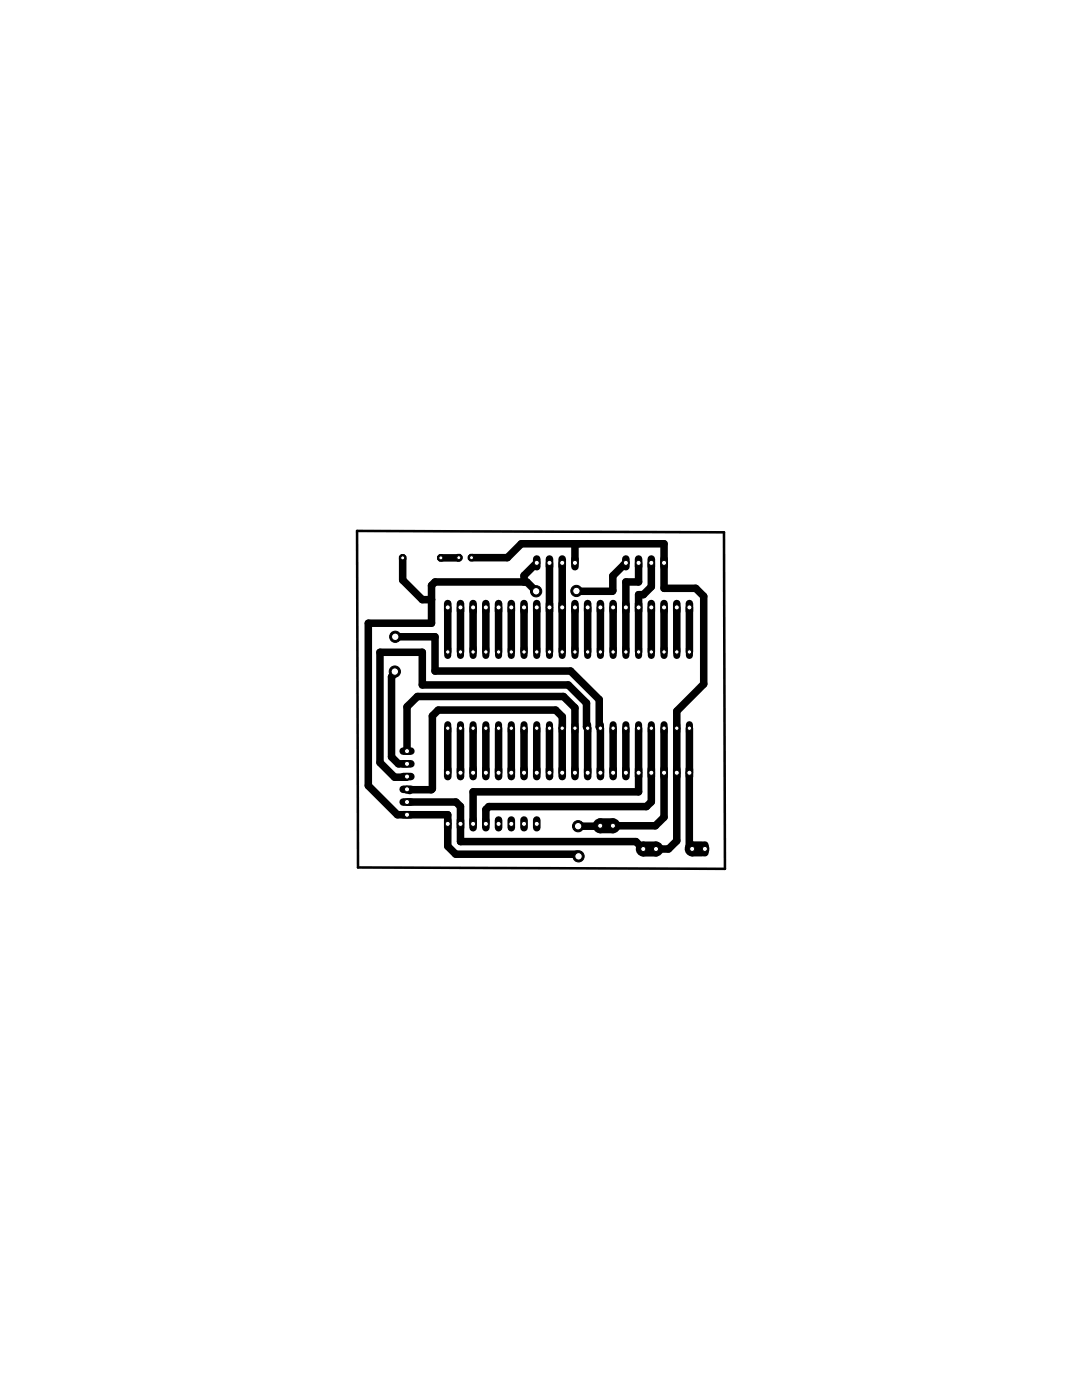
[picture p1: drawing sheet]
<svg xmlns="http://www.w3.org/2000/svg" width="216mm" height="279mm" viewBox="0 0 216 279" stroke-linecap="round" stroke-linejoin="round" font-family="sans-serif">
<g fill="none" stroke="#000" stroke-width="1.5">
<path d="M80.3 111.3v4.5l4 3.9h1.8M91.5 111.3h-3.5M94.1 111.3h7.1l2.8-2.8h28.5v8.9h6.3l1.6 1.6v17.5l-5.4 5.4v25.9l-1.6 1.6h-5l-1.5-1.4h-35v-7l-.9-.9h-9.8M107 118l-1.9-1.9h-18.3l-.7 .7v7.6h-12.6v32.4l5.8 5.8h10v6.3l1.6 1.6h24.1l.4 .4M107.1 112.3l-2.5 2.6v1.2M109.6 112.3v17.8M112.2 112.3v17.8M114.7 108.5v3.8M124.9 112.3l-2.6 2.6v3l-.1 .1-7.2-.1M127.4 112.3v3.8h-2.5v14M130 112.3v4.8l-1.6 1.6h-1v11.4M78.8 134v.4l-.7 .7v16l1.4 1.3h1.7"/>
<path d="M78.9 127.1h7.9v6.8h27.1l5.7 5.7v5.5l.2 .2v8.9M89.3 121.2v8.9M91.9 121.2v8.9M94.4 121.2v8.9M96.9 121.2v8.9M99.5 121.2v8.9M102 121.2v8.9M104.6 121.2v8.9M107.1 121.2v8.9M114.7 121.2v8.9M117.3 121.2v8.9M119.8 121.2v8.9"/>
<path d="M122.3 121.2v8.9M130 121.2v8.9M132.5 121.2v8.9M135 121.2v8.9M137.6 121.2v8.9M81.2 149.9v-8.8l2.1-2.1h29.1l2.3 2.3v12.9M81.6 157.6l.1 .2M89.3 145.3v8.9M91.9 145.3v8.9M94.4 145.3v8.9M96.9 145.3v8.9M99.5 145.3v8.9"/>
<path d="M102 145.3v8.9M104.6 145.3v8.9M107.1 145.3v8.9M109.6 145.3v8.9M112.2 154.2v-11.2l-1.3-1.3h-23.5l-1.1 1.2v14.5l-.2 .2h-5l.1-.1M112.2 145.3h.1M117.3 154.2v-8.9l-.3-.2v-4.8l-3.6-3.6h-29.1v-6.5h-8.5v22l2.9 2.9h2.4l.1-.1M122.3 145.3v8.9M124.9 145.3v8.9M127.4 145.3v12.7h-33v6.4M130 145.3v14.7l-1 1h-31.5l-.6 .6v2.8M132.5 145.3v17.8l-1.7 1.7h-8.5"/>
<path d="M137.6 145.3l-.1 23.5 .6 .6M119.8 164.8l-4.4 .1M138.1 168.7v1.5"/>
</g>
<path d="M119.8 164.8h2.5M128.4 169.4h2.5M138.1 169.4h2" fill="none" stroke="#000" stroke-width="3"/>
<circle cx="138.1" cy="169.4" r=".51" fill="#fff" stroke="#000" stroke-width=".2"/>
<path d="M140.7 168.7v1.5" fill="none" stroke="#000" stroke-width="1.5"/>
<circle cx="140.7" cy="169.4" r=".51" fill="#fff" stroke="#000" stroke-width=".2"/>
<path d="M122.3 164v1.6" fill="none" stroke="#000" stroke-width="1.5"/>
<circle cx="122.3" cy="164.8" r=".51" fill="#fff" stroke="#000" stroke-width=".2"/>
<path d="M119.8 164v1.6" fill="none" stroke="#000" stroke-width="1.5"/>
<circle cx="119.8" cy="164.8" r=".51" fill="#fff" stroke="#000" stroke-width=".2"/>
<path d="M80.5 162.6h1.5" fill="none" stroke="#000" stroke-width="1.5"/>
<circle cx="81.2" cy="162.6" r=".51" fill="#fff" stroke="#000" stroke-width=".2"/>
<path d="M80.5 160.1h1.5" fill="none" stroke="#000" stroke-width="1.5"/>
<circle cx="81.2" cy="160.1" r=".51" fill="#fff" stroke="#000" stroke-width=".2"/>
<path d="M80.5 157.5h1.5" fill="none" stroke="#000" stroke-width="1.5"/>
<circle cx="81.2" cy="157.5" r=".51" fill="#fff" stroke="#000" stroke-width=".2"/>
<path d="M80.5 155h1.5" fill="none" stroke="#000" stroke-width="1.5"/>
<circle cx="81.2" cy="155" r=".51" fill="#fff" stroke="#000" stroke-width=".2"/>
<path d="M80.5 152.4h1.5" fill="none" stroke="#000" stroke-width="1.5"/>
<circle cx="81.2" cy="152.4" r=".51" fill="#fff" stroke="#000" stroke-width=".2"/>
<path d="M80.5 149.9h1.5" fill="none" stroke="#000" stroke-width="1.5"/>
<circle cx="81.2" cy="149.9" r=".51" fill="#fff" stroke="#000" stroke-width=".2"/>
<path d="M130.9 168.7v1.5" fill="none" stroke="#000" stroke-width="1.5"/>
<circle cx="130.9" cy="169.4" r=".51" fill="#fff" stroke="#000" stroke-width=".2"/>
<path d="M128.4 168.7v1.5" fill="none" stroke="#000" stroke-width="1.5"/>
<circle cx="128.4" cy="169.4" r=".51" fill="#fff" stroke="#000" stroke-width=".2"/>
<path d="M89.3 120.5v1.5" fill="none" stroke="#000" stroke-width="1.5"/>
<circle cx="89.3" cy="121.2" r=".51" fill="#fff" stroke="#000" stroke-width=".2"/>
<path d="M91.9 120.5v1.5" fill="none" stroke="#000" stroke-width="1.5"/>
<circle cx="91.9" cy="121.2" r=".51" fill="#fff" stroke="#000" stroke-width=".2"/>
<path d="M94.4 120.5v1.5" fill="none" stroke="#000" stroke-width="1.5"/>
<circle cx="94.4" cy="121.2" r=".51" fill="#fff" stroke="#000" stroke-width=".2"/>
<path d="M96.9 120.5v1.5" fill="none" stroke="#000" stroke-width="1.5"/>
<circle cx="96.9" cy="121.2" r=".51" fill="#fff" stroke="#000" stroke-width=".2"/>
<path d="M99.5 120.5v1.5" fill="none" stroke="#000" stroke-width="1.5"/>
<circle cx="99.5" cy="121.2" r=".51" fill="#fff" stroke="#000" stroke-width=".2"/>
<path d="M102 120.5v1.5" fill="none" stroke="#000" stroke-width="1.5"/>
<circle cx="102" cy="121.2" r=".51" fill="#fff" stroke="#000" stroke-width=".2"/>
<path d="M104.6 120.5v1.5" fill="none" stroke="#000" stroke-width="1.5"/>
<circle cx="104.6" cy="121.2" r=".51" fill="#fff" stroke="#000" stroke-width=".2"/>
<path d="M107.1 120.5v1.5" fill="none" stroke="#000" stroke-width="1.5"/>
<circle cx="107.1" cy="121.2" r=".51" fill="#fff" stroke="#000" stroke-width=".2"/>
<path d="M109.6 120.5v1.5" fill="none" stroke="#000" stroke-width="1.5"/>
<circle cx="109.6" cy="121.2" r=".51" fill="#fff" stroke="#000" stroke-width=".2"/>
<path d="M112.2 120.5v1.5" fill="none" stroke="#000" stroke-width="1.5"/>
<circle cx="112.2" cy="121.2" r=".51" fill="#fff" stroke="#000" stroke-width=".2"/>
<path d="M114.7 120.5v1.5" fill="none" stroke="#000" stroke-width="1.5"/>
<circle cx="114.7" cy="121.2" r=".51" fill="#fff" stroke="#000" stroke-width=".2"/>
<path d="M117.3 120.5v1.5" fill="none" stroke="#000" stroke-width="1.5"/>
<circle cx="117.3" cy="121.2" r=".51" fill="#fff" stroke="#000" stroke-width=".2"/>
<path d="M119.8 120.5v1.5" fill="none" stroke="#000" stroke-width="1.5"/>
<circle cx="119.8" cy="121.2" r=".51" fill="#fff" stroke="#000" stroke-width=".2"/>
<path d="M122.3 120.5v1.5" fill="none" stroke="#000" stroke-width="1.5"/>
<circle cx="122.3" cy="121.2" r=".51" fill="#fff" stroke="#000" stroke-width=".2"/>
<path d="M124.9 120.5v1.5" fill="none" stroke="#000" stroke-width="1.5"/>
<circle cx="124.9" cy="121.2" r=".51" fill="#fff" stroke="#000" stroke-width=".2"/>
<path d="M127.4 120.5v1.5" fill="none" stroke="#000" stroke-width="1.5"/>
<circle cx="127.4" cy="121.2" r=".51" fill="#fff" stroke="#000" stroke-width=".2"/>
<path d="M130 120.5v1.5" fill="none" stroke="#000" stroke-width="1.5"/>
<circle cx="130" cy="121.2" r=".51" fill="#fff" stroke="#000" stroke-width=".2"/>
<path d="M132.5 120.5v1.5" fill="none" stroke="#000" stroke-width="1.5"/>
<circle cx="132.5" cy="121.2" r=".51" fill="#fff" stroke="#000" stroke-width=".2"/>
<path d="M135 120.5v1.5" fill="none" stroke="#000" stroke-width="1.5"/>
<circle cx="135" cy="121.2" r=".51" fill="#fff" stroke="#000" stroke-width=".2"/>
<path d="M137.6 120.5v1.5" fill="none" stroke="#000" stroke-width="1.5"/>
<circle cx="137.6" cy="121.2" r=".51" fill="#fff" stroke="#000" stroke-width=".2"/>
<path d="M89.3 153.5v1.5" fill="none" stroke="#000" stroke-width="1.5"/>
<circle cx="89.3" cy="154.2" r=".51" fill="#fff" stroke="#000" stroke-width=".2"/>
<path d="M91.9 153.5v1.5" fill="none" stroke="#000" stroke-width="1.5"/>
<circle cx="91.9" cy="154.2" r=".51" fill="#fff" stroke="#000" stroke-width=".2"/>
<path d="M94.4 153.5v1.5" fill="none" stroke="#000" stroke-width="1.5"/>
<circle cx="94.4" cy="154.2" r=".51" fill="#fff" stroke="#000" stroke-width=".2"/>
<path d="M96.9 153.5v1.5" fill="none" stroke="#000" stroke-width="1.5"/>
<circle cx="96.9" cy="154.2" r=".51" fill="#fff" stroke="#000" stroke-width=".2"/>
<path d="M99.5 153.5v1.5" fill="none" stroke="#000" stroke-width="1.5"/>
<circle cx="99.5" cy="154.2" r=".51" fill="#fff" stroke="#000" stroke-width=".2"/>
<path d="M102 153.5v1.5" fill="none" stroke="#000" stroke-width="1.5"/>
<circle cx="102" cy="154.2" r=".51" fill="#fff" stroke="#000" stroke-width=".2"/>
<path d="M104.6 153.5v1.5" fill="none" stroke="#000" stroke-width="1.5"/>
<circle cx="104.6" cy="154.2" r=".51" fill="#fff" stroke="#000" stroke-width=".2"/>
<path d="M107.1 153.5v1.5" fill="none" stroke="#000" stroke-width="1.5"/>
<circle cx="107.1" cy="154.2" r=".51" fill="#fff" stroke="#000" stroke-width=".2"/>
<path d="M109.6 153.5v1.5" fill="none" stroke="#000" stroke-width="1.5"/>
<circle cx="109.6" cy="154.2" r=".51" fill="#fff" stroke="#000" stroke-width=".2"/>
<path d="M112.2 153.5v1.5" fill="none" stroke="#000" stroke-width="1.5"/>
<circle cx="112.2" cy="154.2" r=".51" fill="#fff" stroke="#000" stroke-width=".2"/>
<path d="M114.7 153.5v1.5" fill="none" stroke="#000" stroke-width="1.5"/>
<circle cx="114.7" cy="154.2" r=".51" fill="#fff" stroke="#000" stroke-width=".2"/>
<path d="M117.3 153.5v1.5" fill="none" stroke="#000" stroke-width="1.5"/>
<circle cx="117.3" cy="154.2" r=".51" fill="#fff" stroke="#000" stroke-width=".2"/>
<path d="M119.8 153.5v1.5" fill="none" stroke="#000" stroke-width="1.5"/>
<circle cx="119.8" cy="154.2" r=".51" fill="#fff" stroke="#000" stroke-width=".2"/>
<path d="M122.3 153.5v1.5" fill="none" stroke="#000" stroke-width="1.5"/>
<circle cx="122.3" cy="154.2" r=".51" fill="#fff" stroke="#000" stroke-width=".2"/>
<path d="M124.9 153.5v1.5" fill="none" stroke="#000" stroke-width="1.5"/>
<circle cx="124.9" cy="154.2" r=".51" fill="#fff" stroke="#000" stroke-width=".2"/>
<path d="M127.4 153.5v1.5" fill="none" stroke="#000" stroke-width="1.5"/>
<circle cx="127.4" cy="154.2" r=".51" fill="#fff" stroke="#000" stroke-width=".2"/>
<path d="M130 153.5v1.5" fill="none" stroke="#000" stroke-width="1.5"/>
<circle cx="130" cy="154.2" r=".51" fill="#fff" stroke="#000" stroke-width=".2"/>
<path d="M132.5 153.5v1.5" fill="none" stroke="#000" stroke-width="1.5"/>
<circle cx="132.5" cy="154.2" r=".51" fill="#fff" stroke="#000" stroke-width=".2"/>
<path d="M135 153.5v1.5" fill="none" stroke="#000" stroke-width="1.5"/>
<circle cx="135" cy="154.2" r=".51" fill="#fff" stroke="#000" stroke-width=".2"/>
<path d="M137.6 153.5v1.5" fill="none" stroke="#000" stroke-width="1.5"/>
<circle cx="137.6" cy="154.2" r=".51" fill="#fff" stroke="#000" stroke-width=".2"/>
<path d="M89.3 163.7v1.5" fill="none" stroke="#000" stroke-width="1.5"/>
<circle cx="89.3" cy="164.4" r=".51" fill="#fff" stroke="#000" stroke-width=".2"/>
<path d="M91.9 163.7v1.5" fill="none" stroke="#000" stroke-width="1.5"/>
<circle cx="91.9" cy="164.4" r=".51" fill="#fff" stroke="#000" stroke-width=".2"/>
<path d="M94.4 163.7v1.5" fill="none" stroke="#000" stroke-width="1.5"/>
<circle cx="94.4" cy="164.4" r=".51" fill="#fff" stroke="#000" stroke-width=".2"/>
<path d="M96.9 163.7v1.5" fill="none" stroke="#000" stroke-width="1.5"/>
<circle cx="96.9" cy="164.4" r=".51" fill="#fff" stroke="#000" stroke-width=".2"/>
<path d="M99.5 163.7v1.5" fill="none" stroke="#000" stroke-width="1.5"/>
<circle cx="99.5" cy="164.4" r=".51" fill="#fff" stroke="#000" stroke-width=".2"/>
<path d="M102 163.7v1.5" fill="none" stroke="#000" stroke-width="1.5"/>
<circle cx="102" cy="164.4" r=".51" fill="#fff" stroke="#000" stroke-width=".2"/>
<path d="M104.6 163.7v1.5" fill="none" stroke="#000" stroke-width="1.5"/>
<circle cx="104.6" cy="164.4" r=".51" fill="#fff" stroke="#000" stroke-width=".2"/>
<path d="M107.1 163.7v1.5" fill="none" stroke="#000" stroke-width="1.5"/>
<circle cx="107.1" cy="164.4" r=".51" fill="#fff" stroke="#000" stroke-width=".2"/>
<path d="M89.3 144.6v1.4" fill="none" stroke="#000" stroke-width="1.4"/>
<circle cx="89.3" cy="145.3" r=".44" fill="#fff" stroke="#000" stroke-width=".2"/>
<path d="M91.9 144.6v1.4" fill="none" stroke="#000" stroke-width="1.4"/>
<circle cx="91.9" cy="145.3" r=".44" fill="#fff" stroke="#000" stroke-width=".2"/>
<path d="M94.4 144.6v1.4" fill="none" stroke="#000" stroke-width="1.4"/>
<circle cx="94.4" cy="145.3" r=".44" fill="#fff" stroke="#000" stroke-width=".2"/>
<path d="M96.9 144.6v1.4" fill="none" stroke="#000" stroke-width="1.4"/>
<circle cx="96.9" cy="145.3" r=".44" fill="#fff" stroke="#000" stroke-width=".2"/>
<path d="M99.5 144.6v1.4" fill="none" stroke="#000" stroke-width="1.4"/>
<circle cx="99.5" cy="145.3" r=".44" fill="#fff" stroke="#000" stroke-width=".2"/>
<path d="M102 144.6v1.4" fill="none" stroke="#000" stroke-width="1.4"/>
<circle cx="102" cy="145.3" r=".44" fill="#fff" stroke="#000" stroke-width=".2"/>
<path d="M104.6 144.6v1.4" fill="none" stroke="#000" stroke-width="1.4"/>
<circle cx="104.6" cy="145.3" r=".44" fill="#fff" stroke="#000" stroke-width=".2"/>
<path d="M107.1 144.6v1.4" fill="none" stroke="#000" stroke-width="1.4"/>
<circle cx="107.1" cy="145.3" r=".44" fill="#fff" stroke="#000" stroke-width=".2"/>
<path d="M109.6 144.6v1.4" fill="none" stroke="#000" stroke-width="1.4"/>
<circle cx="109.6" cy="145.3" r=".44" fill="#fff" stroke="#000" stroke-width=".2"/>
<path d="M112.2 144.6v1.4" fill="none" stroke="#000" stroke-width="1.4"/>
<circle cx="112.2" cy="145.3" r=".44" fill="#fff" stroke="#000" stroke-width=".2"/>
<path d="M114.7 144.6v1.4" fill="none" stroke="#000" stroke-width="1.4"/>
<circle cx="114.7" cy="145.3" r=".44" fill="#fff" stroke="#000" stroke-width=".2"/>
<path d="M117.3 144.6v1.4" fill="none" stroke="#000" stroke-width="1.4"/>
<circle cx="117.3" cy="145.3" r=".44" fill="#fff" stroke="#000" stroke-width=".2"/>
<path d="M119.8 144.6v1.4" fill="none" stroke="#000" stroke-width="1.4"/>
<circle cx="119.8" cy="145.3" r=".44" fill="#fff" stroke="#000" stroke-width=".2"/>
<path d="M122.3 144.6v1.4" fill="none" stroke="#000" stroke-width="1.4"/>
<circle cx="122.3" cy="145.3" r=".44" fill="#fff" stroke="#000" stroke-width=".2"/>
<path d="M124.9 144.6v1.4" fill="none" stroke="#000" stroke-width="1.4"/>
<circle cx="124.9" cy="145.3" r=".44" fill="#fff" stroke="#000" stroke-width=".2"/>
<path d="M127.4 144.6v1.4" fill="none" stroke="#000" stroke-width="1.4"/>
<circle cx="127.4" cy="145.3" r=".44" fill="#fff" stroke="#000" stroke-width=".2"/>
<path d="M130 144.6v1.4" fill="none" stroke="#000" stroke-width="1.4"/>
<circle cx="130" cy="145.3" r=".44" fill="#fff" stroke="#000" stroke-width=".2"/>
<path d="M132.5 144.6v1.4" fill="none" stroke="#000" stroke-width="1.4"/>
<circle cx="132.5" cy="145.3" r=".44" fill="#fff" stroke="#000" stroke-width=".2"/>
<path d="M135 144.6v1.4" fill="none" stroke="#000" stroke-width="1.4"/>
<circle cx="135" cy="145.3" r=".44" fill="#fff" stroke="#000" stroke-width=".2"/>
<path d="M137.6 144.6v1.4" fill="none" stroke="#000" stroke-width="1.4"/>
<circle cx="137.6" cy="145.3" r=".44" fill="#fff" stroke="#000" stroke-width=".2"/>
<path d="M89.3 129.4v1.4" fill="none" stroke="#000" stroke-width="1.4"/>
<circle cx="89.3" cy="130.1" r=".44" fill="#fff" stroke="#000" stroke-width=".2"/>
<path d="M91.9 129.4v1.4" fill="none" stroke="#000" stroke-width="1.4"/>
<circle cx="91.9" cy="130.1" r=".44" fill="#fff" stroke="#000" stroke-width=".2"/>
<path d="M94.4 129.4v1.4" fill="none" stroke="#000" stroke-width="1.4"/>
<circle cx="94.4" cy="130.1" r=".44" fill="#fff" stroke="#000" stroke-width=".2"/>
<path d="M96.9 129.4v1.4" fill="none" stroke="#000" stroke-width="1.4"/>
<circle cx="96.9" cy="130.1" r=".44" fill="#fff" stroke="#000" stroke-width=".2"/>
<path d="M99.5 129.4v1.4" fill="none" stroke="#000" stroke-width="1.4"/>
<circle cx="99.5" cy="130.1" r=".44" fill="#fff" stroke="#000" stroke-width=".2"/>
<path d="M102 129.4v1.4" fill="none" stroke="#000" stroke-width="1.4"/>
<circle cx="102" cy="130.1" r=".44" fill="#fff" stroke="#000" stroke-width=".2"/>
<path d="M104.6 129.4v1.4" fill="none" stroke="#000" stroke-width="1.4"/>
<circle cx="104.6" cy="130.1" r=".44" fill="#fff" stroke="#000" stroke-width=".2"/>
<path d="M107.1 129.4v1.4" fill="none" stroke="#000" stroke-width="1.4"/>
<circle cx="107.1" cy="130.1" r=".44" fill="#fff" stroke="#000" stroke-width=".2"/>
<path d="M109.6 129.4v1.4" fill="none" stroke="#000" stroke-width="1.4"/>
<circle cx="109.6" cy="130.1" r=".44" fill="#fff" stroke="#000" stroke-width=".2"/>
<path d="M112.2 129.4v1.4" fill="none" stroke="#000" stroke-width="1.4"/>
<circle cx="112.2" cy="130.1" r=".44" fill="#fff" stroke="#000" stroke-width=".2"/>
<path d="M114.7 129.4v1.4" fill="none" stroke="#000" stroke-width="1.4"/>
<circle cx="114.7" cy="130.1" r=".44" fill="#fff" stroke="#000" stroke-width=".2"/>
<path d="M117.3 129.4v1.4" fill="none" stroke="#000" stroke-width="1.4"/>
<circle cx="117.3" cy="130.1" r=".44" fill="#fff" stroke="#000" stroke-width=".2"/>
<path d="M119.8 129.4v1.4" fill="none" stroke="#000" stroke-width="1.4"/>
<circle cx="119.8" cy="130.1" r=".44" fill="#fff" stroke="#000" stroke-width=".2"/>
<path d="M122.3 129.4v1.4" fill="none" stroke="#000" stroke-width="1.4"/>
<circle cx="122.3" cy="130.1" r=".44" fill="#fff" stroke="#000" stroke-width=".2"/>
<path d="M124.9 129.4v1.4" fill="none" stroke="#000" stroke-width="1.4"/>
<circle cx="124.9" cy="130.1" r=".44" fill="#fff" stroke="#000" stroke-width=".2"/>
<path d="M127.4 129.4v1.4" fill="none" stroke="#000" stroke-width="1.4"/>
<circle cx="127.4" cy="130.1" r=".44" fill="#fff" stroke="#000" stroke-width=".2"/>
<path d="M130 129.4v1.4" fill="none" stroke="#000" stroke-width="1.4"/>
<circle cx="130" cy="130.1" r=".44" fill="#fff" stroke="#000" stroke-width=".2"/>
<path d="M132.5 129.4v1.4" fill="none" stroke="#000" stroke-width="1.4"/>
<circle cx="132.5" cy="130.1" r=".44" fill="#fff" stroke="#000" stroke-width=".2"/>
<path d="M135 129.4v1.4" fill="none" stroke="#000" stroke-width="1.4"/>
<circle cx="135" cy="130.1" r=".44" fill="#fff" stroke="#000" stroke-width=".2"/>
<path d="M137.6 129.4v1.4" fill="none" stroke="#000" stroke-width="1.4"/>
<circle cx="137.6" cy="130.1" r=".44" fill="#fff" stroke="#000" stroke-width=".2"/>
<path d="M124.9 111.6v1.5" fill="none" stroke="#000" stroke-width="1.5"/>
<circle cx="124.9" cy="112.3" r=".51" fill="#fff" stroke="#000" stroke-width=".2"/>
<path d="M127.4 111.6v1.5" fill="none" stroke="#000" stroke-width="1.5"/>
<circle cx="127.4" cy="112.3" r=".51" fill="#fff" stroke="#000" stroke-width=".2"/>
<path d="M130 111.6v1.5" fill="none" stroke="#000" stroke-width="1.5"/>
<circle cx="130" cy="112.3" r=".51" fill="#fff" stroke="#000" stroke-width=".2"/>
<path d="M132.5 111.6v1.5" fill="none" stroke="#000" stroke-width="1.5"/>
<circle cx="132.5" cy="112.3" r=".51" fill="#fff" stroke="#000" stroke-width=".2"/>
<path d="M107.1 111.6v1.5" fill="none" stroke="#000" stroke-width="1.5"/>
<circle cx="107.1" cy="112.3" r=".51" fill="#fff" stroke="#000" stroke-width=".2"/>
<path d="M109.6 111.6v1.5" fill="none" stroke="#000" stroke-width="1.5"/>
<circle cx="109.6" cy="112.3" r=".51" fill="#fff" stroke="#000" stroke-width=".2"/>
<path d="M112.2 111.6v1.5" fill="none" stroke="#000" stroke-width="1.5"/>
<circle cx="112.2" cy="112.3" r=".51" fill="#fff" stroke="#000" stroke-width=".2"/>
<path d="M114.7 111.6v1.5" fill="none" stroke="#000" stroke-width="1.5"/>
<circle cx="114.7" cy="112.3" r=".51" fill="#fff" stroke="#000" stroke-width=".2"/>
<circle cx="91.5" cy="111.3" r=".71" fill="#000" stroke="#000" stroke-width=".2"/>
<circle cx="91.5" cy="111.3" r=".4" fill="#fff" stroke="#000" stroke-width=".2"/>
<circle cx="94.1" cy="111.3" r=".71" fill="#000" stroke="#000" stroke-width=".2"/>
<circle cx="94.1" cy="111.3" r=".4" fill="#fff" stroke="#000" stroke-width=".2"/>
<circle cx="88" cy="111.3" r=".71" fill="#000" stroke="#000" stroke-width=".2"/>
<circle cx="88" cy="111.3" r=".4" fill="#fff" stroke="#000" stroke-width=".2"/>
<circle cx="80.3" cy="111.3" r=".71" fill="#000" stroke="#000" stroke-width=".2"/>
<circle cx="80.3" cy="111.3" r=".4" fill="#fff" stroke="#000" stroke-width=".2"/>
<circle cx="78.9" cy="127.1" r="1.12" fill="#000" stroke="#000" stroke-width=".2"/>
<circle cx="78.9" cy="127.1" r=".74" fill="#fff" stroke="#000" stroke-width=".2"/>
<circle cx="78.8" cy="134" r="1.12" fill="#000" stroke="#000" stroke-width=".2"/>
<circle cx="78.8" cy="134" r=".74" fill="#fff" stroke="#000" stroke-width=".2"/>
<circle cx="115.4" cy="164.9" r="1.12" fill="#000" stroke="#000" stroke-width=".2"/>
<circle cx="115.4" cy="164.9" r=".74" fill="#fff" stroke="#000" stroke-width=".2"/>
<circle cx="115.4" cy="170.9" r="1.12" fill="#000" stroke="#000" stroke-width=".2"/>
<circle cx="115.4" cy="170.9" r=".74" fill="#fff" stroke="#000" stroke-width=".2"/>
<circle cx="115" cy="117.9" r="1.12" fill="#000" stroke="#000" stroke-width=".2"/>
<circle cx="115" cy="117.9" r=".74" fill="#fff" stroke="#000" stroke-width=".2"/>
<circle cx="107" cy="118" r="1.12" fill="#000" stroke="#000" stroke-width=".2"/>
<circle cx="107" cy="118" r=".74" fill="#fff" stroke="#000" stroke-width=".2"/>
<path d="M71.2 106l73.3 .2 .2 67.2-73.3-.3z" fill="none" stroke="#000" stroke-width=".51"/>
</svg>
